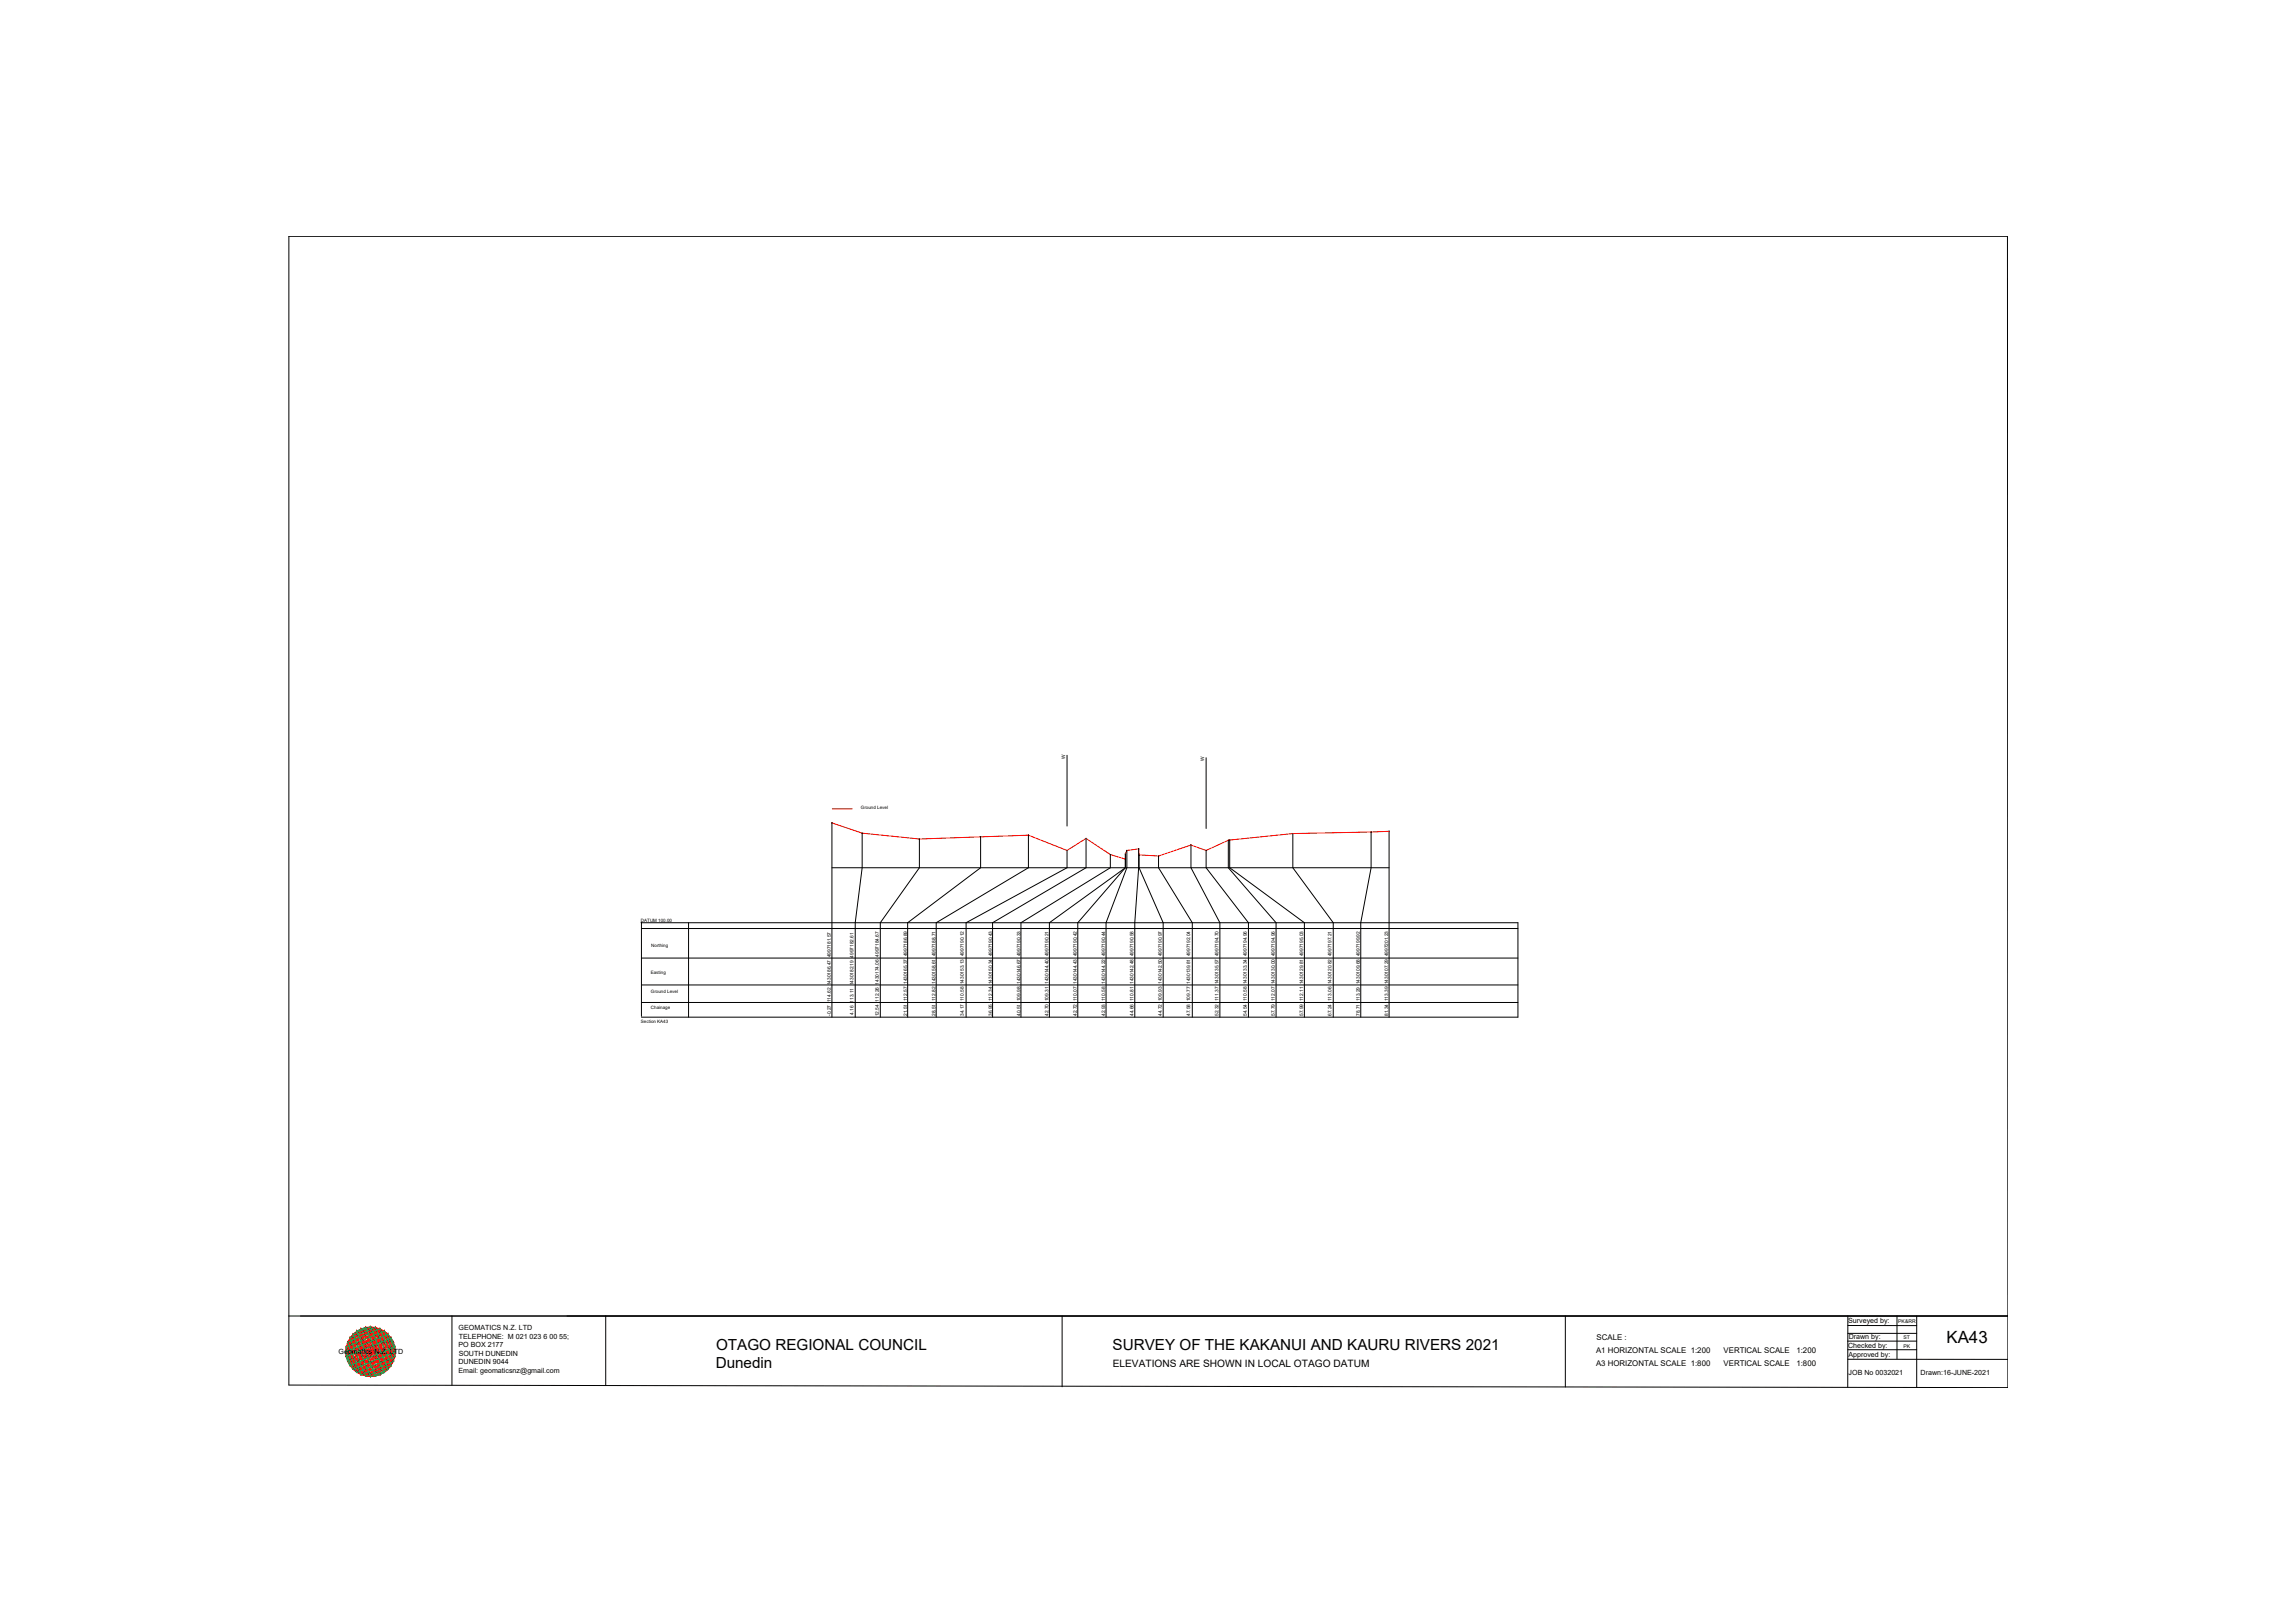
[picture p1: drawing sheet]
<svg xmlns="http://www.w3.org/2000/svg" width="420mm" height="297mm" viewBox="0 0 420 297" stroke-linecap="round" stroke-linejoin="round" font-family="sans-serif">
<defs><g id="words">
<text font-size="3.1" x="356.4" y="245.7">KA43</text>
<g font-size="2.8">
<text x="131" y="250.3">Dunedin</text>
<text x="131.1" y="247">OTAGO REGIONAL COUNCIL</text>
<text x="203.7" y="247">SURVEY OF THE KAKANUI AND KAURU RIVERS 2021</text>
</g>
<text font-size="1.9" x="203.7" y="250.1">ELEVATIONS ARE SHOWN IN LOCAL OTAGO DATUM</text>
<g font-size="1.4">
<text x="292.3" y="245.2">SCALE :</text>
<text x="292.2" y="247.6">A1 HORIZONTAL SCALE 1:200</text>
<text x="292.2" y="250">A3 HORIZONTAL SCALE 1:800</text>
<text x="315.5" y="247.6">VERTICAL SCALE</text>
<text x="315.5" y="250">VERTICAL SCALE</text>
<text x="328.9" y="247.6">1:200</text>
<text x="328.9" y="250">1:800</text>
</g>
<g font-size="1.3">
<text x="84" y="243.4">GEOMATICS N.Z. LTD</text>
<text x="84" y="245">TELEPHONE: M 021 023 6 00 55;</text>
<text x="338.3" y="242.1">Surveyed by:</text>
<text x="338.5" y="245.1">Drawn by:</text>
<text x="62" y="247.8">Geomatics N.Z. LTD</text>
<text x="83.9" y="246.6">PO BOX 2177</text>
<text x="83.9" y="249.7">DUNEDIN 9044</text>
<text x="83.9" y="251.3">Email: geomaticsnz@gmail.com</text>
<text x="84" y="248.1">SOUTH DUNEDIN</text>
<text x="338.3" y="246.6">Checked by:</text>
<text x="338.4" y="248.3">Approved by:</text>
<text x="338.4" y="251.7">JOB No 0032021</text>
<text x="351.6" y="251.7">Drawn:16-JUNE-2021</text>
</g>
<g font-size=".9">
<text x="195" y="138.9" transform="rotate(-90 195 138.9)">W</text>
<text x="220.5" y="139.3" transform="rotate(-90 220.5 139.3)">W</text>
<text x="152.1" y="185.9" transform="rotate(-90 152.1 185.9)">-0.27 114.62 1430186.47 4997181.57</text>
<text x="156.3" y="185.7" transform="rotate(-90 156.3 185.7)">4.16 113.11 1430182.19 4997182.61</text>
<text x="166.1" y="185.9" transform="rotate(-90 166.1 185.9)">21.51 112.57 1430165.37 4997186.89</text>
<text x="171.3" y="185.9" transform="rotate(-90 171.3 185.9)">28.51 112.82 1430158.61 4997188.71</text>
<text x="176.4" y="185.9" transform="rotate(-90 176.4 185.9)">34.17 110.58 1430153.13 4997190.12</text>
<text x="181.6" y="185.9" transform="rotate(-90 181.6 185.9)">36.95 112.34 1430150.34 4997190.43</text>
<text x="186.8" y="185.9" transform="rotate(-90 186.8 185.9)">40.51 109.98 1430146.67 4997190.33</text>
<text x="192" y="185.9" transform="rotate(-90 192 185.9)">42.70 109.31 1430144.40 4997190.21</text>
<text x="197.2" y="185.9" transform="rotate(-90 197.2 185.9)">42.72 110.07 1430144.43 4997190.42</text>
<text x="202.3" y="185.9" transform="rotate(-90 202.3 185.9)">42.93 110.58 1430144.22 4997190.44</text>
<text x="207.5" y="185.9" transform="rotate(-90 207.5 185.9)">44.66 110.81 1430142.48 4997190.58</text>
<text x="212.7" y="185.9" transform="rotate(-90 212.7 185.9)">44.72 109.93 1430142.50 4997190.97</text>
<text x="217.9" y="185.9" transform="rotate(-90 217.9 185.9)">47.58 109.77 1430139.81 4997192.04</text>
<text x="223.1" y="185.9" transform="rotate(-90 223.1 185.9)">52.32 111.37 1430135.57 4997194.70</text>
<text x="228.2" y="185.9" transform="rotate(-90 228.2 185.9)">54.54 110.58 1430133.34 4997194.96</text>
<text x="233.4" y="185.9" transform="rotate(-90 233.4 185.9)">57.79 112.07 1430130.00 4997194.96</text>
<text x="238.6" y="185.9" transform="rotate(-90 238.6 185.9)">57.99 112.11 1430129.81 4997195.03</text>
<text x="243.8" y="185.9" transform="rotate(-90 243.8 185.9)">67.24 113.06 1430120.82 4997197.21</text>
<text x="249" y="186" transform="rotate(-90 249 186)">78.71 113.29 1430109.68 4997199.92</text>
<text x="254.1" y="185.9" transform="rotate(-90 254.1 185.9)">81.34 113.39 1430107.29 4997201.23</text>
<text x="160.9" y="186" transform="rotate(-90 160.9 186)">12.54 112.26 1430174.06 4997184.67</text>
<text x="347.5" y="242.2">PK&amp;RR</text>
<text x="348.5" y="245">ST</text>
<text x="348.5" y="246.8">PK</text>
</g>
<g font-size=".8">
<text x="157.6" y="148">Ground Level</text>
<text x="117.3" y="168.7">DATUM 100.00</text>
<text x="119.2" y="173.4">Northing</text>
<text x="119.1" y="178.2">Easting</text>
<text x="119.2" y="181.7">Ground Level</text>
<text x="119.2" y="184.6">Chainage</text>
<text x="117.3" y="187.3">Section KA43</text>
</g>
</g></defs>
<!-- layer: 0 -->
<g fill="none" stroke="#000" stroke-width=".18">
<path d="M52.9 43.3h314.6l.1 210.7-314.7-.5zM195.3 138.2v13M220.8 138.7v12.9M152.3 150.6h.1M152.3 158.8h102M152.3 150.6v35.6M157.8 152.5h.1M157.8 152.5v6.3l-1.2 10.1v17.3M157.9 152.5h-.1M168.3 153.6v5.2l-7.1 10.1v17.3M168.3 153.5v.1M179.5 153.2h.1"/>
<path d="M179.5 153.2v5.6l-13.3 10.1v17.3M188.3 152.8v.1M188.3 152.9v5.9l-16.9 10.1v17.3M195.3 155.6v3.2l-18.4 10.1v17.3M195.4 155.6l-.1 .1M198.8 153.4l.1 .1M198.8 153.4v5.4l-17.1 10.1v17.3M198.9 153.4l-.1 .1M203.3 156.4h.1M203.3 156.4v2.4l-16.4 10.1v17.3M206 157.2v.1M206 156.3h.1"/>
<path d="M206 157.2v1.6l-8.7 10.1v17.3M206 156.3v2.5l-13.9 10.1v17.3M206.3 155.6v3.2l-3.8 10.1v17.3M208.4 155.4l.1 3.4-.7 10.1v17.3M208.5 155.4h-.1M208.5 156.4l.1 .1M208.6 156.4l-.1 2.4 4.4 10.1v17.3M212.1 156.6v.1M212.1 156.7v2.1l6.2 10.1v17.3M218 154.6v.1M218 154.7v4.1l5.3 10.1v17.3M220.8 155.6v3.2l7.8 10.1v17.3"/>
<path d="M224.9 153.8v5l8.7 10.1v17.3M224.9 153.8h.1M225.1 153.7v5.1l13.7 10.1v17.3M225.1 153.7v.1M236.7 152.5v6.3l7.4 10.1v17.3M251 152.3v6.5l-1.9 10.1v17.3M254.3 152.1v34.1M117.4 168.9h.1M117.4 168.9h160.5v17.3h-160.5M117.4 175.3h160.5M117.4 168.9v17.1M117.4 169.9h160.5"/>
<path d="M126.1 168.9v17.3M117.4 183.5h160.5M117.4 180.3h160.5M52.9 240.9h314.7M82.7 240.8v12.7M110.9 240.8v12.8M194.4 240.9v12.9M286.6 240.9v12.9M338.3 245.4h12.6M338.3 247h12.6M338.3 248.8h29.3M338.3 242.6h12.6"/>
<path d="M338.3 244h12.6M338.3 240.9v13M347.3 240.9v7.8M350.9 240.9v13"/>
<circle cx="152.3" cy="150.6" r=".02"/>
<circle cx="157.8" cy="152.5" r=".02"/>
<circle cx="168.3" cy="153.5" r=".02"/>
<circle cx="179.5" cy="153.2" r=".02"/>
<circle cx="188.3" cy="152.8" r=".02"/>
<circle cx="195.3" cy="155.6" r=".02"/>
<circle cx="198.8" cy="153.4" r=".02"/>
<circle cx="203.3" cy="156.4" r=".02"/>
<circle cx="206" cy="157.2" r=".02"/>
<circle cx="206" cy="156.3" r=".02"/>
<circle cx="206.3" cy="155.6" r=".02"/>
<circle cx="208.5" cy="155.4" r=".02"/>
<circle cx="208.5" cy="156.5" r=".02"/>
<circle cx="212.1" cy="156.7" r=".02"/>
<circle cx="218" cy="154.7" r=".02"/>
<circle cx="220.8" cy="155.6" r=".02"/>
<circle cx="224.9" cy="153.8" r=".02"/>
<circle cx="225.1" cy="153.7" r=".02"/>
<circle cx="236.7" cy="152.6" r=".02"/>
<circle cx="251" cy="152.3" r=".02"/>
<circle cx="254.3" cy="152.1" r=".02"/>
<circle cx="117.4" cy="168.9" r=".02"/>
</g>
<!-- layer: geo -->
<g fill="none" stroke="#545454" stroke-width=".18">
<path d="M63.3 247.4h9.1M63.4 246.5h8.9v1.8h-8.9zM63.6 245.7h8.5v3.5h-8.5zM63.6 245.7h.1M64 244.9h7.6v5h-7.6zM64.6 244.2h6.5v6.4h-6.5zM65.3 243.6h.1M65.3 243.6h5.1v7.6h-5.1zM66.1 243.2h3.5v8.4h-3.5zM66.9 242.9h1.8v9h-1.7zM67.8 242.8v9.2M71.6 244.9h.1"/>
<path d="M72.3 246.5h.1"/>
</g>
<g fill="none" stroke="#ff0" stroke-width=".18">
<path d="M63.3 247.4l4.5-4.6 4.6 4.6-4.6 4.5-4.4-4.5M63.4 246.5l3.6-3.6 5.3 5.4-3.6 3.6zM64.6 250.6h.1M64.6 244.2l6.5 6.4M65.3 251.2l-1.3-1.3 6.4-6.3 1.2 1.3-6.3 6.3M65.3 243.6l6.3 6.3-1.2 1.3-6.4-6.3zM66.1 243.2l6 6-2.5 2.4-6-5.9zM68.7 251.9h.1M68.7 242.9l3.6 3.6-5.3 5.4-3.6-3.6zM69.6 243.2l2.5 2.5-6 5.9-2.5-2.4zM71.1 244.1h.1M71.1 244.2l-6.5 6.4"/>
<path d="M71.1 250.6h.1"/>
</g>
<g fill="none" stroke="#00b85c" stroke-width=".18">
<path d="M63.3 247.4l1.3 3.2 7.8-3.2-1.3-3.2-7.8 3.2M63.4 246.5l7-2.9 1.9 4.7-7 2.9zM63.4 248.3l8.2-3.4 .7 1.6-8.2 3.4zM63.6 245.7l8.5 3.5M63.6 245.7l2.5 5.9M64 244.9l4.7-2 2.9 7-4.6 2zM64.6 244.2l3.2-1.4 3.3 7.8-3.3 1.4zM65.3 243.6l1.7-.7 3.4 8.3-1.7 .7zM66.1 243.2l3.5 8.4M69.6 243.2l-3.5 8.4M69.6 243.2l2.5 6M69.6 243.2l-6 2.5"/>
<path d="M72.1 245.7l-8.5 3.5M72.1 249.2l-6 2.4"/>
</g>
<g fill="none" stroke="#f00" stroke-width=".18">
<path d="M63.3 247.4l2.8 4.2M63.3 247.4l6.3 4.2M63.3 247.4l8.8 1.8M63.3 247.4h.1M63.4 248.3h.1M63.4 246.5h.1M63.4 246.5l8.9 1.8M63.4 246.5l.6 3.4M63.4 246.5l3.6 5.4M63.4 248.3l1.9 2.9M63.4 246.5l7 4.7M63.4 248.3l5.3 3.6"/>
<path d="M63.4 248.3l8.2 1.6M63.6 245.7l1 4.9M63.6 245.7l4.2 6.3M63.6 249.2l1 1.4M63.6 249.2l4.2 2.8M63.6 245.7l7.5 4.9M63.6 245.7l8.8 1.7M63.6 249.2l7.5 1.4M63.6 245.7l-.3 1.7M63.6 245.7h.1M63.7 249.2h.1M64 249.9h.1"/>
<path d="M64 244.9h.1M64 244.9l7.6 5M64 244.9l1.3 6.3M64 244.9l4.7 7M64 249.9l3 2M64 249.9l6.4 1.3M64 244.9l-.6 3.4M64.1 244.9l8.2 1.6M64.6 244.2h.1M64.6 244.2l1.5 7.4M64.6 244.2l5 7.4M64.6 244.2l7.5 5"/>
<path d="M64.6 250.6l1.5 1M64.6 244.2l-1 1.4M64.6 244.2l7.5 1.5M64.6 250.6l5 1M64.6 244.2l-1 5M64.7 250.6h.1M65.3 243.6h.1M65.3 251.2h.1M65.3 243.6l5.1 7.6M65.3 243.6l1.7 8.3M65.3 243.6l-1.9 2.9M65.3 251.2l3.4 .7"/>
<path d="M65.3 243.6l-1.3 6.3M65.3 243.6l7 4.7M65.3 243.6l6.3 1.3M66.1 243.2h.1M66.1 243.2l1.7 8.8M66.1 243.2l5 7.4M66.1 243.2l-1.5 1M66.1 243.2l6.3 4.2M66.1 243.2l-2.8 4.2M66.1 243.2l5 1M66.1 251.6l1.7 .4M66.1 243.2l-1.5 7.4"/>
<path d="M66.1 251.6h.1M67 242.9h.1M67 251.9h.1M67 242.9l1.7 9M67 242.9l4.6 7M67 242.9l-3 2M67 242.9l5.3 3.6M67 242.9l-3.6 5.4M67 242.9l3.4 .7M67 242.9l-1.7 8.3M67.8 242.9h.1M67.8 242.8l1.8 8.8"/>
<path d="M67.8 242.8l-1.7 .4M67.8 242.8l4.3 6.4M67.8 242.8l-4.2 2.9M67.8 242.8l4.3 2.9M67.8 242.8l-4.2 6.4M67.8 242.8l1.8 .4M67.8 242.8l-1.7 8.8M67.9 251.9h.1M68.7 251.9h.1M68.7 242.9h.1M68.7 242.9l-1.7 9M68.7 242.9l1.7 8.3"/>
<path d="M68.7 242.9l-3.4 .7M68.7 242.9l3.6 5.4M68.7 242.9l-5.3 3.6M68.7 242.9l2.9 2M68.7 242.9l-4.7 7M69.5 243.2h.1M69.6 243.2l1.5 7.4M69.6 243.2l-5 1M69.6 251.6l-1.8 .4M69.6 243.2l2.8 4.2M69.6 243.2l-6.3 4.2M69.6 243.2l1.5 1"/>
<path d="M69.6 243.2l-5 7.4M69.6 243.2l-1.8 8.8M69.6 251.6h.1M70.4 251.2h.1M70.4 243.6h.1M70.4 243.6l-5.1 7.6M70.4 243.6l1.2 6.3M70.4 243.6l-6.4 1.3M70.4 251.2l-3.4 .7M70.4 243.6l1.9 2.9M70.4 243.6l-7 4.7M70.4 243.6l-1.7 8.3"/>
<path d="M71 244.2h.1M71.1 244.2l1 5M71.1 244.2l-7.5 1.5M71.1 250.6l-5 1M71.1 244.2l1 1.5M71.1 244.2l-7.5 5M71.1 250.6l-1.5 1M71.1 244.2l-5 7.4M71.1 244.2l-1.5 7.4M71.1 250.6h.1M71.6 244.9h.1M71.6 249.9h.1"/>
<path d="M71.6 244.9l-7.6 5M71.6 244.9l.7 3.4M71.6 244.9l-8.2 1.6M71.6 249.9l-6.3 1.3M71.6 249.9l-2.9 2M71.6 244.9l-4.6 7M71.6 244.9l-1.2 6.3M72 245.6h.1M72.1 249.1h.1M72.1 245.7l.3 1.7M72.1 245.7l-8.8 1.7 .3 1.8M72.1 249.2l-7.5 1.4"/>
<path d="M72.1 249.2l-4.3 2.8M72.1 245.7l-7.5 4.9M72.1 245.6l-4.3 6.4M72.1 249.2l-1 1.4M72.1 245.7l-1 4.9M72.3 246.5h.1M72.3 248.3h.1M72.3 246.5l-8.9 1.8M72.3 248.3l-8.3 1.6M72.3 246.5l-7 4.7M72.3 248.3l-5.3 3.6M72.3 246.5l-3.6 5.4"/>
<path d="M72.3 248.3l-1.9 2.9M72.3 246.5l-.7 3.4M72.4 247.4h.1M72.4 247.4l-.3 1.8M72.4 247.4l-8.8 1.8M72.4 247.4l-6.3 4.2M72.4 247.4l-2.8 4.2"/>
</g>
<!-- layer: 0 -->
<path d="M152.3 150.6l5.5 1.9 10.5 1.1 20-.7 7 2.7 3.5-2.2 4.5 3 2.7 .8v-.9l.3-.7 2.2-.2v1.1l3.6 .2 5.9-2 2.8 .9 4.3-1.9 11.6-1.1 17.6-.5M152.4 148h3.6" fill="none" stroke="#f00" stroke-width=".18"/>
<use href="#words"/>
</svg>
